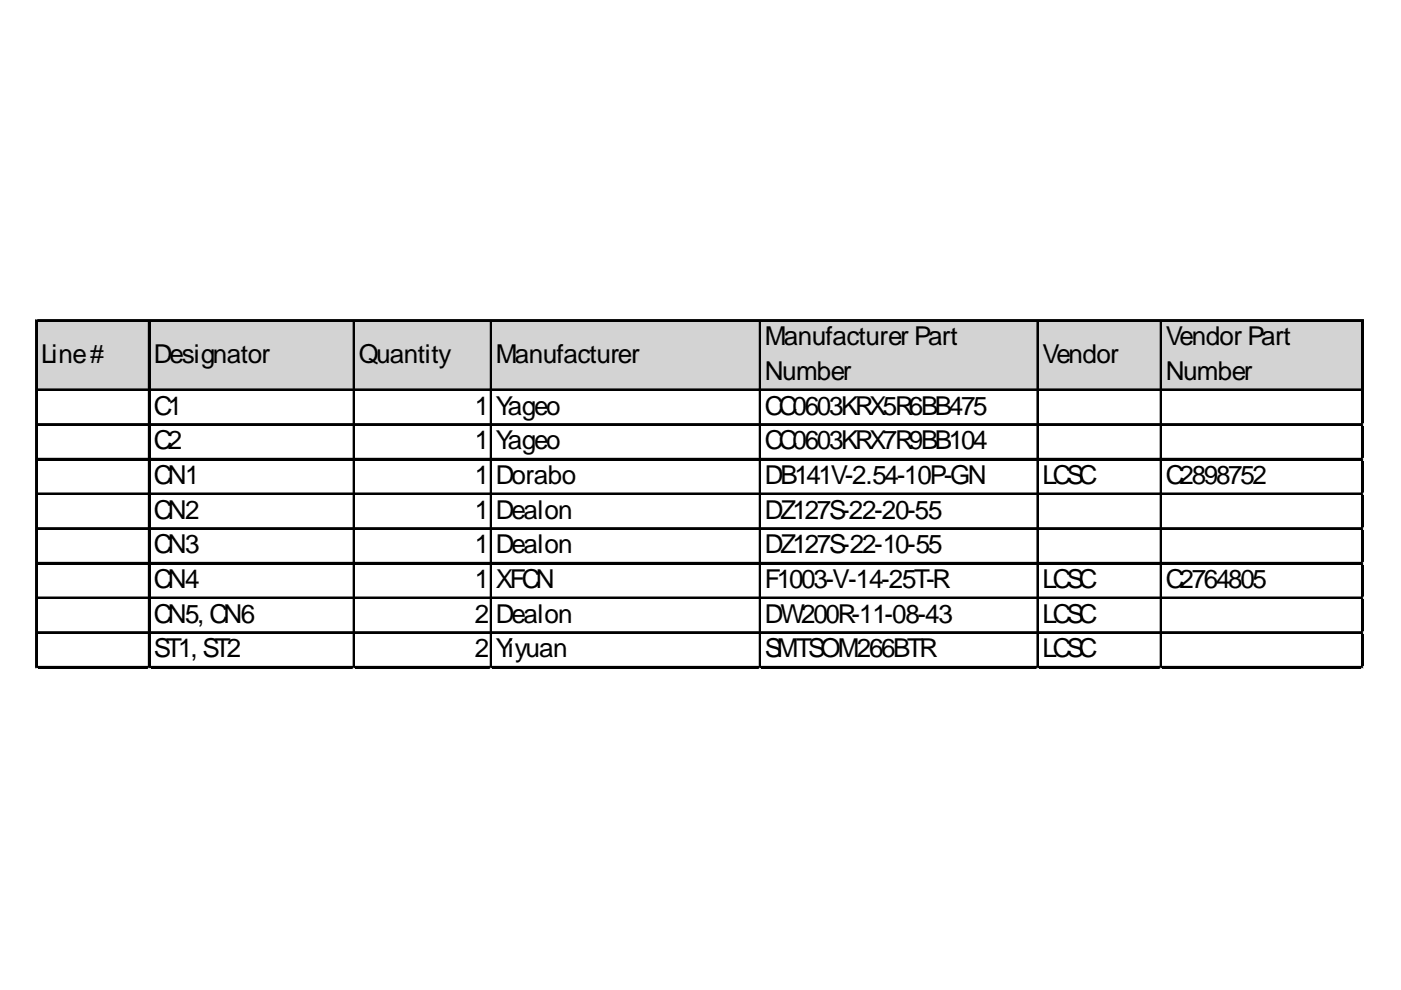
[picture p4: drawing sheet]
<svg xmlns="http://www.w3.org/2000/svg" width="297mm" height="210mm" viewBox="0 0 297 210" stroke-linecap="round" stroke-linejoin="round" font-family="sans-serif">
<defs><g id="words">
<g font-size="5.5">
<text x="8.7" y="76.9">Line#</text>
<text x="32.6" y="76.9">Designator</text>
<text x="76.1" y="76.9">Quantity</text>
<text x="105.1" y="76.9">Manufacturer</text>
<text x="162.2" y="73.2">Manufacturer Part</text>
<text x="221" y="76.9">Vendor</text>
<text x="247.2" y="73.2">Vendor Part</text>
<text x="162.2" y="80.5">Number</text>
<text x="247.2" y="80.5">Number</text>
<text x="32.6" y="87.9">C1</text>
<text x="100.7" y="87.9">1</text>
<text x="105.1" y="87.9">Yageo</text>
<text x="162.2" y="87.9">CC0603KRX5R6BB475</text>
<text x="32.6" y="95.3">C2</text>
<text x="100.7" y="95.3">1</text>
<text x="105.1" y="95.3">Yageo</text>
<text x="162.2" y="95.3">CC0603KRX7R9BB104</text>
<text x="32.6" y="102.6">CN1</text>
<text x="100.7" y="102.6">1</text>
<text x="105.1" y="102.6">Dorabo</text>
<text x="162.2" y="102.6">DB141V-2.54-10P-GN</text>
<text x="221" y="102.6">LCSC</text>
<text x="247.2" y="102.6">C2898752</text>
<text x="32.6" y="110">CN2</text>
<text x="100.7" y="110">1</text>
<text x="105.1" y="110">Dealon</text>
<text x="162.2" y="110">DZ127S-22-20-55</text>
<text x="32.6" y="117.3">CN3</text>
<text x="100.7" y="117.3">1</text>
<text x="105.1" y="117.3">Dealon</text>
<text x="162.2" y="117.3">DZ127S-22-10-55</text>
<text x="32.6" y="124.7">CN4</text>
<text x="100.7" y="124.7">1</text>
<text x="105.1" y="124.7">XFCN</text>
<text x="162.2" y="124.7">F1003-V-14-25T-R</text>
<text x="221" y="124.7">LCSC</text>
<text x="247.2" y="124.7">C2764805</text>
<text x="32.6" y="132">CN5, CN6</text>
<text x="100.7" y="132">2</text>
<text x="105.1" y="132">Dealon</text>
<text x="162.2" y="132">DW200R-11-08-43</text>
<text x="221" y="132">LCSC</text>
<text x="32.6" y="139.4">ST1, ST2</text>
<text x="100.7" y="139.4">2</text>
<text x="105.1" y="139.4">Yiyuan</text>
<text x="162.2" y="139.4">SMTSOM266BTR</text>
<text x="221" y="139.4">LCSC</text>
</g>
</g></defs>
<path d="M7.9 68.2h281.3v14.7h-281.3z" fill="#d3d3d3"/>
<g fill="none" stroke="#000" stroke-width=".37">
<path d="M7.6 67.8v73.9M7.8 67.8v73.9M8 67.8h281.1M8 68h281.1M31.5 68.2v73.5M31.7 68.2v73.5M75 68.2v73.5M75.1 68.2v73.5M104 68.2v73.5M104.2 68.2v73.5M161.1 68.2v73.5M161.2 68.2v73.5"/>
<path d="M219.9 68.2v73.5M220.1 68.2v73.5M246.1 68.2v73.5M246.2 68.2v73.5M288.7 68.2v73.5M288.9 68.2v73.5M8 82.5h281.1M8 82.7h281.1M8 89.9h281.1M8 90.1h281.1M8 97.2h281.1M8 97.4h281.1"/>
<path d="M8 104.6h281.1M8 104.8h281.1M8 112h281.1M8 112.1h281.1M8 119.3h281.1M8 119.5h281.1M8 126.7h281.1M8 126.8h281.1M8 134h281.1M8 134.2h281.1M8 141.4h281.1M8 141.5h281.1"/>
</g>
<path d="M7.6 141.7v.1" fill="none" stroke="#e0e0e0" stroke-width=".37"/>
<path d="M7.6 141.7l.4 .1z" fill="#e0e0e0"/>
<path d="M31.5 141.7v.1" fill="none" stroke="#e0e0e0" stroke-width=".37"/>
<path d="M31.5 141.7l.4 .1z" fill="#e0e0e0"/>
<path d="M75 141.7v.1" fill="none" stroke="#e0e0e0" stroke-width=".37"/>
<path d="M75 141.7l.3 .1z" fill="#e0e0e0"/>
<path d="M104 141.7v.1" fill="none" stroke="#e0e0e0" stroke-width=".37"/>
<path d="M104 141.7l.4 .1z" fill="#e0e0e0"/>
<path d="M161.1 141.7v.1" fill="none" stroke="#e0e0e0" stroke-width=".37"/>
<path d="M161.1 141.7l.3 .1z" fill="#e0e0e0"/>
<path d="M219.9 141.7v.1" fill="none" stroke="#e0e0e0" stroke-width=".37"/>
<path d="M219.9 141.7l.4 .1z" fill="#e0e0e0"/>
<path d="M246.1 141.7v.1" fill="none" stroke="#e0e0e0" stroke-width=".37"/>
<path d="M246.1 141.7l.3 .1z" fill="#e0e0e0"/>
<path d="M288.7 141.7v.1" fill="none" stroke="#e0e0e0" stroke-width=".37"/>
<path d="M288.7 141.7l.4 .1z" fill="#e0e0e0"/>
<path d="M289.1 89.9h.1" fill="none" stroke="#e0e0e0" stroke-width=".37"/>
<path d="M289.1 89.9l.1 .4z" fill="#e0e0e0"/>
<path d="M289.1 97.2h.1" fill="none" stroke="#e0e0e0" stroke-width=".37"/>
<path d="M289.1 97.2l.1 .4z" fill="#e0e0e0"/>
<path d="M289.1 104.6h.1" fill="none" stroke="#e0e0e0" stroke-width=".37"/>
<path d="M289.1 104.6l.1 .4z" fill="#e0e0e0"/>
<path d="M289.1 112h.1" fill="none" stroke="#e0e0e0" stroke-width=".37"/>
<path d="M289.1 112l.1 .3z" fill="#e0e0e0"/>
<path d="M289.1 119.3h.1" fill="none" stroke="#e0e0e0" stroke-width=".37"/>
<path d="M289.1 119.3l.1 .4z" fill="#e0e0e0"/>
<path d="M289.1 126.7h.1" fill="none" stroke="#e0e0e0" stroke-width=".37"/>
<path d="M289.1 126.7l.1 .3z" fill="#e0e0e0"/>
<path d="M289.1 134h.1" fill="none" stroke="#e0e0e0" stroke-width=".37"/>
<path d="M289.1 134l.1 .4z" fill="#e0e0e0"/>
<path d="M289.1 141.4h.1" fill="none" stroke="#e0e0e0" stroke-width=".37"/>
<path d="M289.1 141.4l.1 .3z" fill="#e0e0e0"/>
<use href="#words"/>
</svg>
